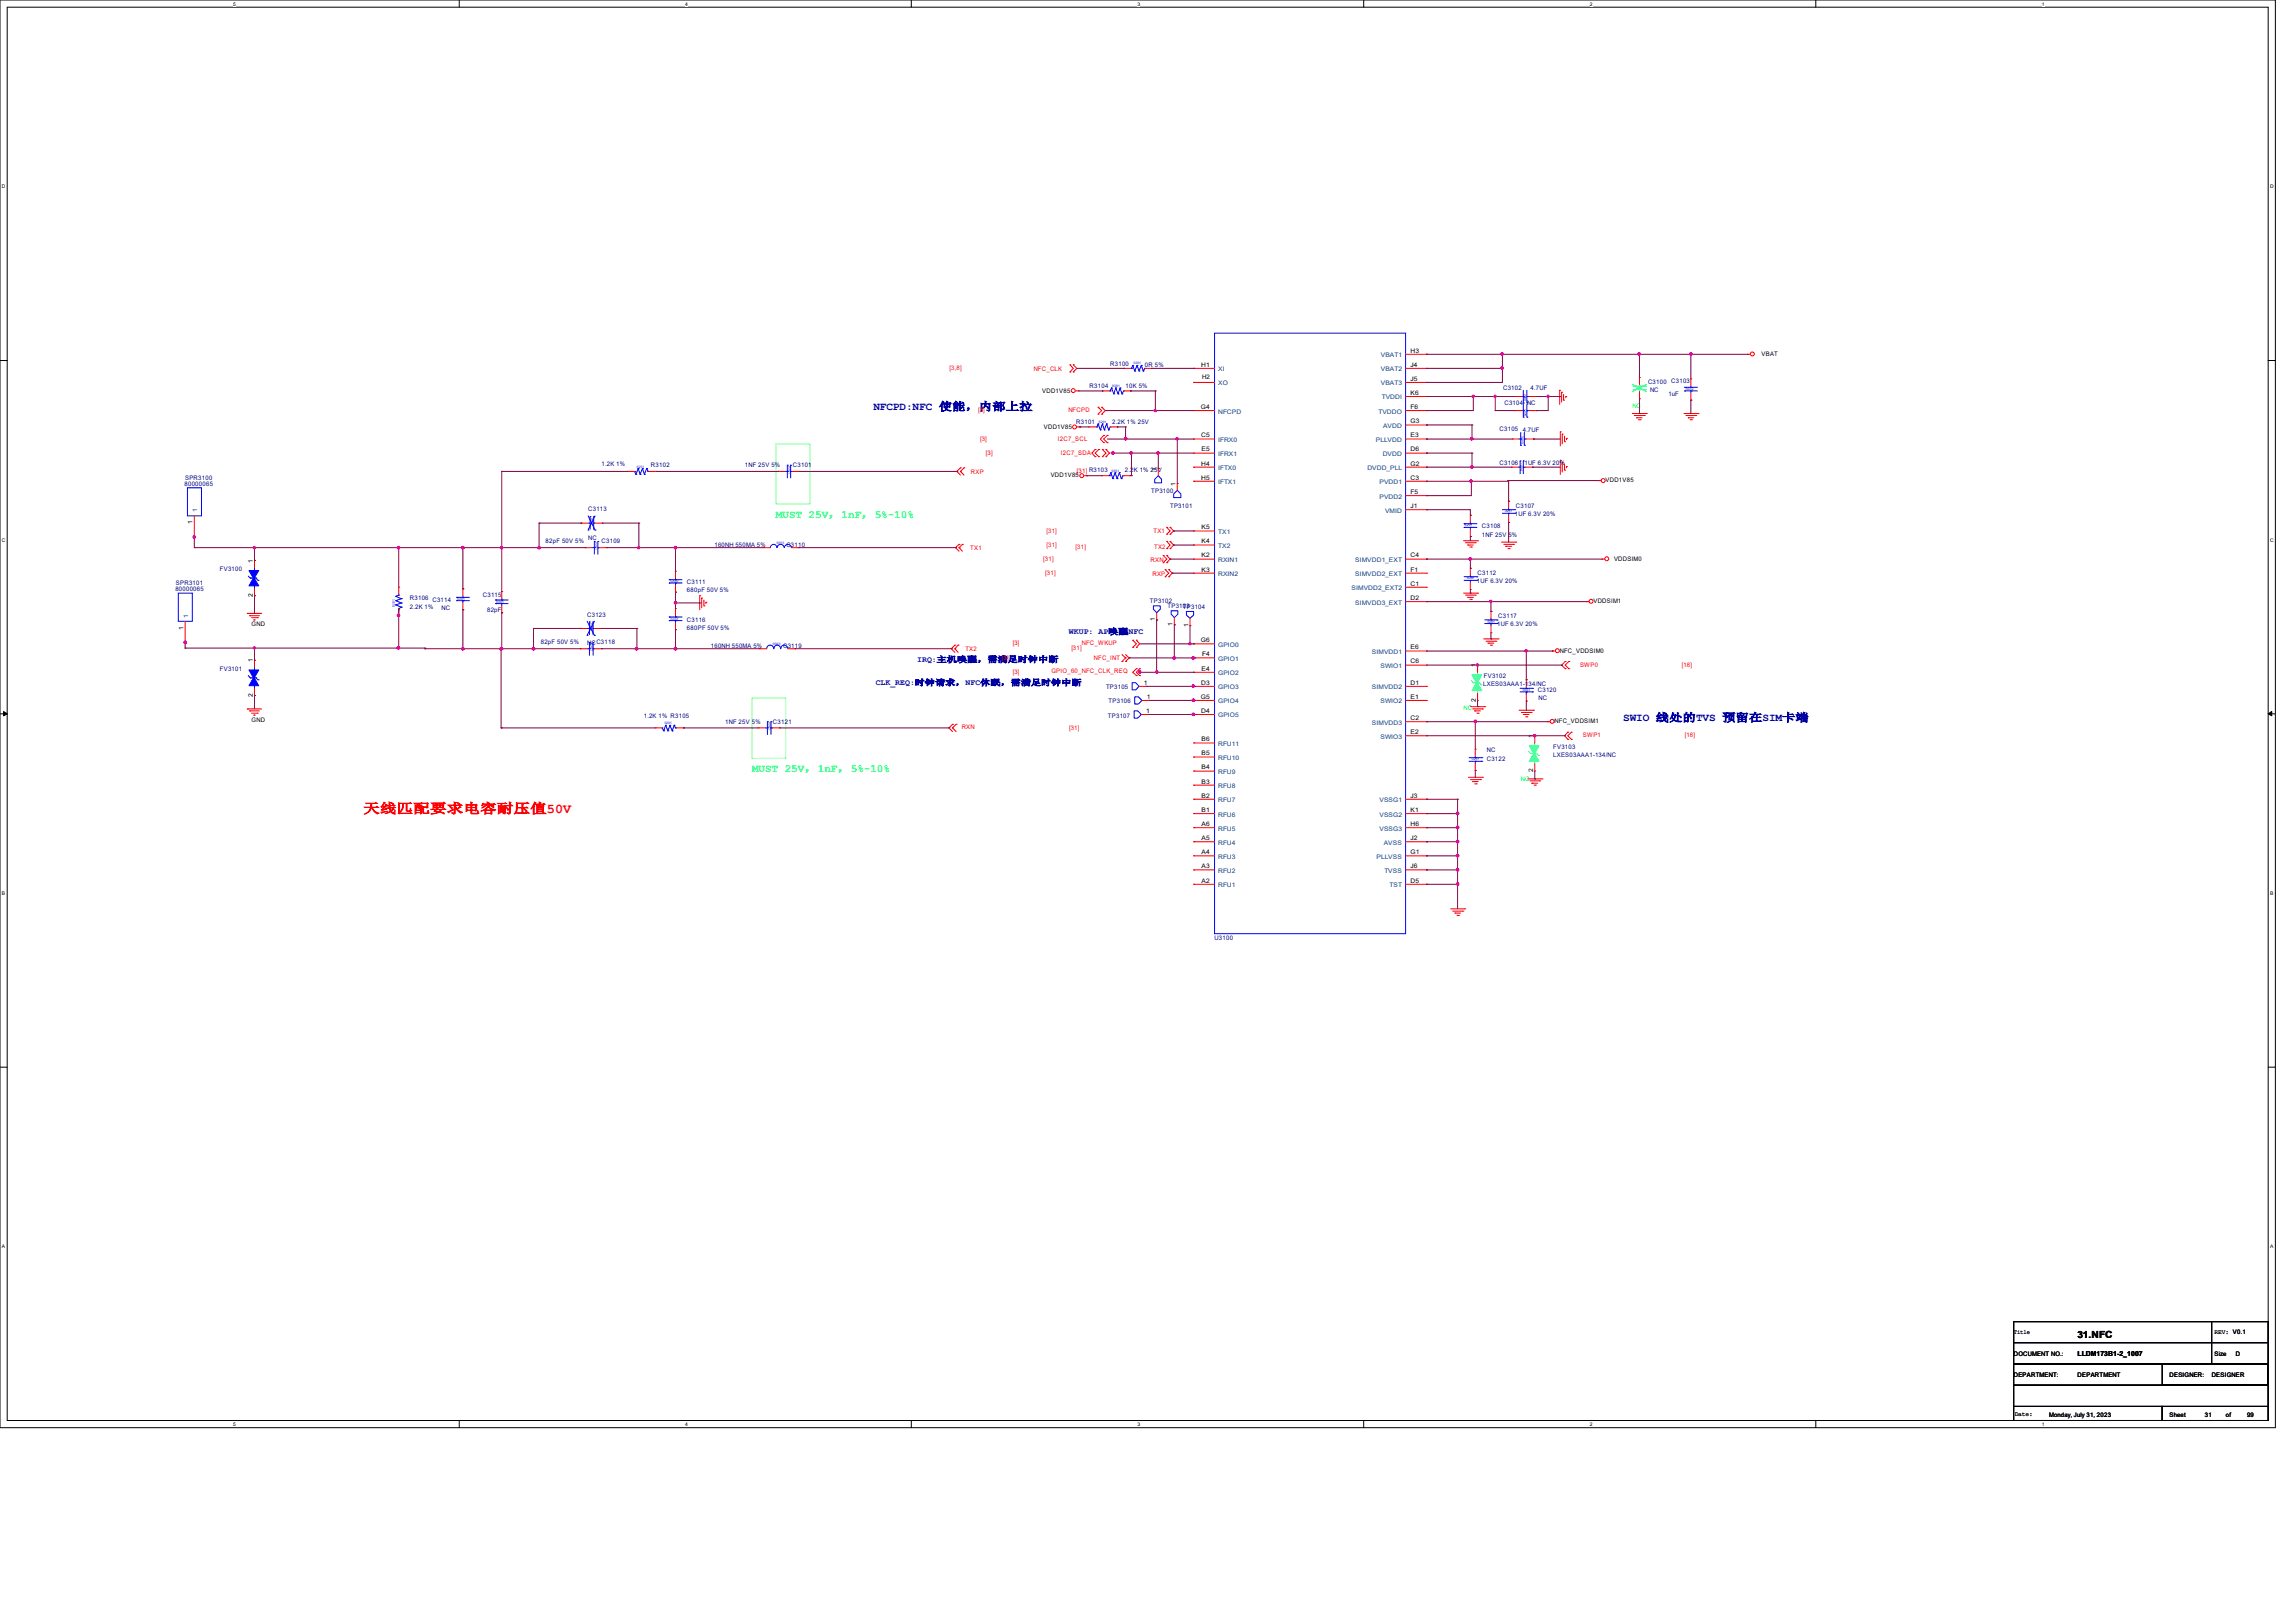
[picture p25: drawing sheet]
<svg xmlns="http://www.w3.org/2000/svg" width="297mm" height="210mm" viewBox="0 0 297 210" stroke-linecap="round" stroke-linejoin="round" font-family="sans-serif">
<defs><g id="words">
<text font-size="1.7" fill="#f00" x="47" y="105.2">天线匹配要求电容耐压值50V</text>
<g font-size="1.4" fill="#0000a0">
<text x="113" y="53.1">NFCPD:NFC 使能，内部上拉</text>
<text x="210.1" y="93.3">SWIO 线处的TVS 预留在SIM卡端</text>
</g>
<g font-size="1.4" fill="#00ff80">
<text x="100.4" y="67">MUST 25V，1nF，5%-10%</text>
<text x="97.3" y="99.9">MUST 25V，1nF，5%-10%</text>
</g>
<text font-size="1.3" x="268.9" y="173.1">31.NFC</text>
<g font-size="1.1" fill="#0000a0">
<text x="138.3" y="82.1">WKUP: AP唤醒NFC</text>
<text x="113.3" y="88.7">CLK_REQ:时钟请求，NFC休眠，需满足时钟中断</text>
<text x="118.7" y="85.7">IRQ:主机唤醒，需满足时钟中断</text>
</g>
<text font-size=".9" x="268.9" y="175.5">LLDM173B1-2_1007</text>
<g font-size=".8" fill="#f00">
<text x="122.9" y="47.9">[3,8]</text>
<text x="133.8" y="48">NFC_CLK</text>
<text x="126.6" y="53.3">[3]</text>
<text x="138.3" y="53.3">NFCPD</text>
<text x="126.8" y="57">[3]</text>
<text x="127.6" y="58.8">[3]</text>
<text x="136.9" y="57">I2C7_SCL</text>
<text x="137.3" y="58.8">I2C7_SDA</text>
<text x="125.7" y="61.4">RXP</text>
<text x="139.4" y="61.2">[31] R3103</text>
<text x="125.6" y="71.2">TX1</text>
<text x="135.4" y="68.9">[31]</text>
<text x="135.4" y="70.7">[31]</text>
<text x="139.2" y="71.1">[31]</text>
<text x="149.3" y="69">TX1</text>
<text x="149.4" y="71">TX2</text>
<text x="135" y="72.6">[31]</text>
<text x="135.3" y="74.4">[31]</text>
<text x="148.9" y="72.7">RXN</text>
<text x="149.1" y="74.6">RXP</text>
<text x="131.1" y="83.5">[3]</text>
<text x="140" y="83.5">NFC_WKUP</text>
<text x="124.9" y="84.2">TX2</text>
<text x="129.7" y="85.3">[3]</text>
<text x="131.1" y="87.2">[3]</text>
<text x="136.1" y="87.1">GPIO_60_NFC_CLK_REQ</text>
<text x="138.6" y="84.2">[31]</text>
<text x="141.6" y="85.3">NFC_INT</text>
<text x="204.5" y="86.3">SWP0</text>
<text x="217.6" y="86.3">[18]</text>
<text x="124.5" y="94.3">RXN</text>
<text x="138.4" y="94.4">[31]</text>
<text x="204.9" y="95.4">SWP1</text>
<text x="218" y="95.4">[18]</text>
</g>
<g font-size=".8" fill="#000080">
<text x="143.7" y="47.3">R3100</text>
<text x="148.2" y="47.5">0R 5%</text>
<text x="141" y="50.2">R3104</text>
<text x="145.7" y="50.2">10K 5%</text>
<text x="194.5" y="50.5">C3102</text>
<text x="194.7" y="52.4">C3104 NC</text>
<text x="198.1" y="50.4">4.7UF</text>
<text x="213.3" y="49.7">C3100</text>
<text x="213.5" y="50.7">NC</text>
<text x="215.9" y="51.2">1uF</text>
<text x="216.3" y="49.6">C3103</text>
<text x="139.3" y="54.8">R3101</text>
<text x="143.9" y="54.8">2.2K 1% 25V</text>
<text x="194.1" y="55.8">C3105</text>
<text x="197.1" y="55.9">4.7UF</text>
<text x="23.9" y="62.9">80000065</text>
<text x="24" y="62.1">SPR3100</text>
<text x="77.9" y="60.3">1.2K 1%</text>
<text x="84.2" y="60.4">R3102</text>
<text x="96.4" y="60.5">1NF 25V 5%</text>
<text x="102.6" y="60.5">C3101</text>
<text x="145.6" y="61.1">2.2K 1% 25V</text>
<text x="149" y="63.8">TP3100</text>
<text x="151.4" y="65.7">TP3101</text>
<text x="194.1" y="60.2">C3106</text>
<text x="196.2" y="65.7">C3107</text>
<text x="197.3" y="60.2">1UF 6.3V 20%</text>
<text x="70.6" y="70.3">82pF 50V 5%</text>
<text x="76.1" y="66.2">C3113</text>
<text x="76.1" y="69.9">NC</text>
<text x="77.9" y="70.3">C3109</text>
<text x="92.5" y="70.8">160NH 550MA 5%</text>
<text x="101.8" y="70.8">C3110</text>
<text x="191.8" y="68.4">C3108</text>
<text x="191.8" y="69.5">1NF 25V 5%</text>
<text x="196.1" y="66.7">1UF 6.3V 20%</text>
<text x="22.7" y="76.5">80000065</text>
<text x="22.8" y="75.6">SPR3101</text>
<text x="28.4" y="73.9">FV3100</text>
<text x="53" y="77.7">R3106 C3114</text>
<text x="62.5" y="77.3">C3115</text>
<text x="88.9" y="75.6">C3111</text>
<text x="88.9" y="76.7">680pF 50V 5%</text>
<text x="191.1" y="75.4">1UF 6.3V 20%</text>
<text x="191.2" y="74.4">C3112</text>
<text x="53" y="78.8">2.2K 1%</text>
<text x="57.2" y="78.9">NC</text>
<text x="63" y="79.2">82pF</text>
<text x="70" y="83.4">82pF 50V 5%</text>
<text x="76" y="79.8">C3123</text>
<text x="76" y="83.5">NCC3118</text>
<text x="88.9" y="80.4">C3116</text>
<text x="88.9" y="81.5">680PF 50V 5%</text>
<text x="92" y="83.9">160NH 550MA 5%</text>
<text x="101.4" y="83.9">C3119</text>
<text x="148.8" y="78.1">TP3102</text>
<text x="151.1" y="78.7">TP3103</text>
<text x="153.1" y="78.8">TP3104</text>
<text x="193.8" y="81">1UF 6.3V 20%</text>
<text x="193.9" y="80">C3117</text>
<text x="28.4" y="86.8">FV3101</text>
<text x="143.1" y="89.2">TP3105</text>
<text x="191.9" y="88.7">LXES03AAA1-134/NC</text>
<text x="192" y="87.8">FV3102</text>
<text x="199" y="89.5">C3120</text>
<text x="83.3" y="93">1.2K 1% R3105</text>
<text x="93.9" y="93.7">1NF 25V 5%</text>
<text x="100" y="93.7">C3121</text>
<text x="143.4" y="92.9">TP3107</text>
<text x="143.5" y="91">TP3106</text>
<text x="199.1" y="90.6">NC</text>
<text x="192.4" y="98.4">C3122</text>
<text x="192.4" y="97.3">NC</text>
<text x="201" y="96.9">FV3103</text>
<text x="201" y="98">LXES03AAA1-134/NC</text>
<text x="157.2" y="121.7">U3100</text>
</g>
<g font-size=".8">
<text x="155.5" y="47.5">H1</text>
<text x="182.5" y="45.6">H3</text>
<text x="182.5" y="47.5">J4</text>
<text x="228" y="46.1">VBAT</text>
<text x="134.9" y="50.8">VDD1V85</text>
<text x="155.4" y="52.9">G4</text>
<text x="155.6" y="49">H2</text>
<text x="182.5" y="49.3">J5</text>
<text x="182.5" y="51.1">K6</text>
<text x="182.5" y="52.9">F6</text>
<text x="135.1" y="55.5">VDD1V85</text>
<text x="155.5" y="56.6">C5</text>
<text x="155.5" y="58.4">E5</text>
<text x="182.5" y="54.8">G3</text>
<text x="182.5" y="56.6">E3</text>
<text x="182.5" y="58.4">D6</text>
<text x="136" y="61.8">VDD1V85</text>
<text x="149.7" y="60.9" transform="rotate(-90 149.7 60.9)">1</text>
<text x="152.1" y="62.8" transform="rotate(-90 152.1 62.8)">1</text>
<text x="155.5" y="60.2">H4</text>
<text x="155.5" y="62.1">H5</text>
<text x="182.5" y="60.2">G2</text>
<text x="182.5" y="62.1">C3</text>
<text x="182.5" y="63.9">F5</text>
<text x="182.5" y="65.7">J1</text>
<text x="207.8" y="62.4">VDD1V85</text>
<text x="24.9" y="67.9" transform="rotate(-90 24.9 67.9)">1</text>
<text x="155.5" y="68.5">K5</text>
<text x="155.5" y="70.3">K4</text>
<text x="32.7" y="77.3" transform="rotate(-90 32.7 77.3)">2</text>
<text x="32.7" y="72.8" transform="rotate(-90 32.7 72.8)">1</text>
<text x="155.5" y="72.1">K2</text>
<text x="155.5" y="74">K3</text>
<text x="182.5" y="72.1">C4</text>
<text x="182.5" y="74">F1</text>
<text x="182.5" y="75.8">C1</text>
<text x="182.5" y="77.6">D2</text>
<text x="208.9" y="72.6">VDDSIM0</text>
<text x="23.7" y="81.5" transform="rotate(-90 23.7 81.5)">1</text>
<text x="32.6" y="81.1">GND</text>
<text x="149.5" y="80.4" transform="rotate(-90 149.5 80.4)">1</text>
<text x="151.8" y="81" transform="rotate(-90 151.8 81)">1</text>
<text x="153.8" y="81.1" transform="rotate(-90 153.8 81.1)">1</text>
<text x="155.4" y="83.1">G6</text>
<text x="206.2" y="78.1">VDDSIM1</text>
<text x="32.7" y="85.7" transform="rotate(-90 32.7 85.7)">1</text>
<text x="148" y="88.6">1</text>
<text x="155.5" y="88.6">D3</text>
<text x="155.5" y="86.8">E4</text>
<text x="155.6" y="84.9">F4</text>
<text x="182.5" y="84">E6</text>
<text x="182.5" y="85.8">C6</text>
<text x="182.5" y="88.6">D1</text>
<text x="191" y="86.4" transform="rotate(-90 191 86.4)">1</text>
<text x="201.9" y="84.5">NFC_VDDSIM0</text>
<text x="32.6" y="93.4">GND</text>
<text x="32.7" y="90.2" transform="rotate(-90 32.7 90.2)">2</text>
<text x="148.3" y="92.2">1</text>
<text x="148.4" y="90.4">1</text>
<text x="155.4" y="90.4">G5</text>
<text x="155.5" y="92.2">D4</text>
<text x="155.5" y="95.9">B6</text>
<text x="182.5" y="90.4">E1</text>
<text x="182.5" y="93.2">C2</text>
<text x="182.5" y="95">E2</text>
<text x="191" y="90.8" transform="rotate(-90 191 90.8)">2</text>
<text x="198.4" y="95.5" transform="rotate(-90 198.4 95.5)">1</text>
<text x="201.2" y="93.6">NFC_VDDSIM1</text>
<text x="155.5" y="101.4">B3</text>
<text x="155.5" y="99.6">B4</text>
<text x="155.5" y="97.7">B5</text>
<text x="198.4" y="100" transform="rotate(-90 198.4 100)">2</text>
<text x="155.5" y="106.9">A6</text>
<text x="155.5" y="105.1">B1</text>
<text x="155.5" y="103.2">B2</text>
<text x="182.5" y="103.2">J3</text>
<text x="182.5" y="105.1">K1</text>
<text x="182.5" y="106.9">H6</text>
<text x="155.5" y="112.3">A3</text>
<text x="155.5" y="110.5">A4</text>
<text x="155.5" y="108.7">A5</text>
<text x="182.5" y="108.7">J2</text>
<text x="182.5" y="110.5">G1</text>
<text x="182.5" y="112.3">J6</text>
<text x="155.5" y="114.2">A2</text>
<text x="182.5" y="114.2">D5</text>
<text x="260.6" y="172.6">Title</text>
<text x="286.6" y="172.6">REV: V0.1</text>
<text x="260.6" y="175.4">DOCUMENT NO.:</text>
<text x="260.6" y="178.2">DEPARTMENT:</text>
<text x="268.9" y="178.2">DEPARTMENT</text>
<text x="280.8" y="178.2">DESIGNER:</text>
<text x="286.2" y="178.2">DESIGNER</text>
<text x="286.6" y="175.4">Size</text>
<text x="289.4" y="175.4">D</text>
<text x="260.7" y="183.2">Date:</text>
<text x="265.2" y="183.3">Monday, July 31, 2023</text>
<text x="280.8" y="183.3">Sheet</text>
<text x="285.3" y="183.3">31</text>
<text x="288" y="183.3">of</text>
<text x="290.8" y="183.3">99</text>
</g>
<g font-size=".8" fill="#004080">
<text x="178.7" y="46.2">VBAT1</text>
<text x="157.7" y="48">XI</text>
<text x="157.7" y="49.9">XO</text>
<text x="157.7" y="53.5">NFCPD</text>
<text x="178.4" y="53.5">TVDDO</text>
<text x="178.7" y="48">VBAT2</text>
<text x="178.7" y="49.9">VBAT3</text>
<text x="178.8" y="51.7">TVDDI</text>
<text x="157.7" y="57.2">IFRX0</text>
<text x="157.7" y="59">IFRX1</text>
<text x="178.1" y="57.2">PLLVDD</text>
<text x="178.9" y="59">DVDD</text>
<text x="179" y="55.4">AVDD</text>
<text x="157.7" y="60.8">IFTX0</text>
<text x="157.7" y="62.7">IFTX1</text>
<text x="177" y="60.8">DVDD_PLL</text>
<text x="178.5" y="62.7">PVDD1</text>
<text x="178.5" y="64.5">PVDD2</text>
<text x="25.5" y="66.3" transform="rotate(-90 25.5 66.3)">1</text>
<text x="157.7" y="69.1">TX1</text>
<text x="157.7" y="70.9">TX2</text>
<text x="179.2" y="66.3">VMID</text>
<text x="157.7" y="72.7">RXIN1</text>
<text x="157.7" y="74.5">RXIN2</text>
<text x="174.9" y="76.4">SIMVDD2_EXT2</text>
<text x="175.4" y="72.7">SIMVDD1_EXT</text>
<text x="175.4" y="74.5">SIMVDD2_EXT</text>
<text x="24.3" y="79.9" transform="rotate(-90 24.3 79.9)">1</text>
<text x="157.7" y="83.7">GPIO0</text>
<text x="175.4" y="78.2">SIMVDD3_EXT</text>
<text x="157.7" y="85.5">GPIO1</text>
<text x="157.7" y="87.4">GPIO2</text>
<text x="157.7" y="89.2">GPIO3</text>
<text x="177.6" y="84.6">SIMVDD1</text>
<text x="177.6" y="89.2">SIMVDD2</text>
<text x="178.7" y="86.4">SWIO1</text>
<text x="157.7" y="91">GPIO4</text>
<text x="157.7" y="92.8">GPIO5</text>
<text x="177.6" y="93.8">SIMVDD3</text>
<text x="178.7" y="91">SWIO2</text>
<text x="178.7" y="95.6">SWIO3</text>
<text x="157.7" y="102">RFU8</text>
<text x="157.7" y="100.2">RFU9</text>
<text x="157.7" y="98.3">RFU10</text>
<text x="157.7" y="96.5">RFU11</text>
<text x="157.7" y="107.5">RFU5</text>
<text x="157.7" y="105.7">RFU6</text>
<text x="157.7" y="103.8">RFU7</text>
<text x="178.5" y="103.8">VSSG1</text>
<text x="178.5" y="105.7">VSSG2</text>
<text x="178.5" y="107.5">VSSG3</text>
<text x="157.7" y="112.9">RFU2</text>
<text x="157.7" y="111.1">RFU3</text>
<text x="157.7" y="109.3">RFU4</text>
<text x="178.1" y="111.1">PLLVSS</text>
<text x="179.1" y="109.3">AVSS</text>
<text x="179.2" y="112.9">TVSS</text>
<text x="157.7" y="114.8">RFU1</text>
<text x="179.8" y="114.8">TST</text>
</g>
<g font-size=".8" fill="#0f0">
<text x="211.3" y="52.8">NC</text>
<text x="189.4" y="91.9">NC</text>
<text x="196.8" y="101">NC</text>
</g>
<g font-size=".6">
<text x="30.2" y=".7">5</text>
<text x="88.7" y=".7">4</text>
<text x="147.2" y=".7">3</text>
<text x="205.7" y=".7">2</text>
<text x="264.2" y=".7">1</text>
<text x=".3" y="24.4">D</text>
<text x="293.8" y="24.4">D</text>
<text x=".3" y="70.1">C</text>
<text x="293.8" y="70.1">C</text>
<text x=".3" y="115.8">B</text>
<text x="293.8" y="115.8">B</text>
<text x=".3" y="161.5">A</text>
<text x="293.8" y="161.5">A</text>
<text x="30.2" y="184.5">5</text>
<text x="88.7" y="184.5">4</text>
<text x="147.2" y="184.5">3</text>
<text x="205.7" y="184.5">2</text>
<text x="264.2" y="184.5">1</text>
</g>
<g font-size=".4" fill="#00f">
<text x="146.7" y="47.2">0201</text>
<text x="143.9" y="50.1">0201</text>
<text x="197.5" y="53.9" transform="rotate(-90 197.5 53.9)">0201</text>
<text x="197.5" y="51.9" transform="rotate(-90 197.5 51.9)">0402</text>
<text x="218.2" y="50.5">0402</text>
<text x="142.2" y="54.7">0201</text>
<text x="197.2" y="57.5" transform="rotate(-90 197.2 57.5)">0402</text>
<text x="82.4" y="60.5">0201</text>
<text x="102" y="60.3" transform="rotate(90 102 60.3)">0201</text>
<text x="143.8" y="61">0201</text>
<text x="197" y="60.9" transform="rotate(-90 197 60.9)">0201</text>
<text x="76.5" y="67" transform="rotate(90 76.5 67)">0201</text>
<text x="77" y="70.2" transform="rotate(90 77 70.2)">0201</text>
<text x="100.5" y="70.4">0603</text>
<text x="189.6" y="68.1">0201</text>
<text x="194.8" y="66.3">0201</text>
<text x="59.2" y="77.6">0201</text>
<text x="64.2" y="78">0201</text>
<text x="86.8" y="75.3">0402</text>
<text x="189.9" y="75">0201</text>
<text x="51.1" y="78.5" transform="rotate(-90 51.1 78.5)">0201</text>
<text x="76.4" y="80.6" transform="rotate(90 76.4 80.6)">0201</text>
<text x="76.4" y="83.2" transform="rotate(90 76.4 83.2)">0201</text>
<text x="86.8" y="80.2">0402</text>
<text x="100" y="83.5">0603</text>
<text x="192.5" y="80.6">0201</text>
<text x="197.1" y="89.4">0201</text>
<text x="86" y="93.7">0201</text>
<text x="99.4" y="93.5" transform="rotate(90 99.4 93.5)">0201</text>
<text x="190.5" y="98.4">0201</text>
</g>
<text font-size=".4" fill="#00ff80" x="211.7" y="50.3">0201</text>
</g></defs>
<path d="M0 0h294.5v184.7h-294.5zM.9 .9h292.6v182.9h-292.6z" fill="none" stroke="#000" stroke-width=".13"/>
<g fill="#fff">
<path d="M30.2 .1h.3v.7h-.3z"/>
<path d="M30.2 183.9h.3v.8h-.3z"/>
</g>
<path d="M59.4 0v.9M59.4 183.8v.9" fill="none" stroke="#000" stroke-width=".13"/>
<g fill="#fff">
<path d="M88.7 .1h.3v.7h-.3z"/>
<path d="M88.7 183.9h.3v.8h-.3z"/>
</g>
<path d="M117.9 0v.9M117.9 183.8v.9" fill="none" stroke="#000" stroke-width=".13"/>
<g fill="#fff">
<path d="M147.2 .1h.3v.7h-.3z"/>
<path d="M147.2 183.9h.3v.8h-.3z"/>
</g>
<path d="M176.5 0v.9M176.5 183.8v.9" fill="none" stroke="#000" stroke-width=".13"/>
<g fill="#fff">
<path d="M205.7 .1h.4v.7h-.4z"/>
<path d="M205.7 183.9h.4v.8h-.4z"/>
</g>
<path d="M235 0v.9M235 183.8v.9" fill="none" stroke="#000" stroke-width=".13"/>
<g fill="#fff">
<path d="M264.2 .1h.4v.7h-.4z"/>
<path d="M264.2 183.9h.4v.8h-.4z"/>
<path d="M.3 23.8h.4v.7h-.4z"/>
<path d="M293.8 23.8h.5v.7h-.5z"/>
<path d="M.3 69.5h.4v.7h-.4z"/>
<path d="M293.8 69.5h.5v.7h-.5z"/>
</g>
<path d="M0 46.7h.9M293.5 46.7h1" fill="none" stroke="#000" stroke-width=".13"/>
<g fill="#fff">
<path d="M.3 115.2h.4v.8h-.4z"/>
<path d="M293.8 115.2h.4v.8h-.4z"/>
</g>
<path d="M0 92.4h.9M293.5 92.4h1" fill="none" stroke="#000" stroke-width=".13"/>
<path d="M.5 92.1l.4 .3-.4 .2zM293.5 92.4l.5-.3v.5z" fill="#000" stroke="#000" stroke-width=".13"/>
<g fill="#fff">
<path d="M.3 161h.3v.7h-.3z"/>
<path d="M293.8 161h.4v.7h-.4z"/>
</g>
<path d="M0 138.1h.9M293.5 138.1h1M260.6 171h25.6v2.7h-25.6zM260.6 173.7h25.6v2.8h-25.6zM260.6 179.2h32.9v2.8h-32.9zM260.6 176.5h32.9v2.7h-32.9zM279.8 176.5h13.7v2.7h-13.7zM286.2 171h7.3v2.7h-7.3zM286.2 173.7h7.3v2.8h-7.3zM260.6 182h19.2v1.8h-19.2zM279.8 182h13.7v1.8h-13.7z" fill="none" stroke="#000" stroke-width=".13"/>
<path d="M100.4 57.4h4.4v7.8h-4.4zM97.3 90.3h4.4v7.8h-4.4z" fill="none" stroke="#80ff80" stroke-width=".13"/>
<g fill="none" stroke="#f00" stroke-width=".13">
<path d="M138.5 47.2h.1M138.5 48.1h.1M138.5 47.2l.4 .5-.4 .4M138.9 48.1h.1M138.9 47.2h.1M138.9 47.2l.5 .5-.5 .4M139.2 50.6h.4M139.4 55.2h.3M139.6 50.6h.1M139.7 55.2h.1M140.9 55.2h.1M140.9 55.2h1"/>
<path d="M141.7 59.1h.1M141.7 58.2h.1M141.7 58.2l-.4 .4 .4 .5M142.1 52.7h.1M142.1 53.6h.1M142.1 52.7l.5 .4-.5 .5M142.2 58.2h.1M142.2 59.1h.1M142.2 58.2l-.5 .4 .5 .5M142.6 53.6h.1M142.6 52.7h.1M142.6 52.7l.4 .4-.4 .5"/>
<path d="M142.7 58.2h.1M142.7 59.1h.1M142.7 50.6h.1M142.7 50.6h.9M142.7 58.2l.4 .4-.4 .5M142.8 56.3h.1M142.8 57.3h.1M142.8 56.3l-.4 .5 .4 .5M143.1 58.2h.1M143.1 59.1h.1M143.1 58.2l.5 .4-.5 .5M143.3 56.3h.1"/>
<path d="M143.3 57.3h.1M143.3 56.3l-.5 .5 .5 .5M143.7 55.2h.9M144.6 55.2h.1M145.4 47.7h.1M145.4 50.6h.9M145.4 47.7h.9M146.3 50.6h.1M148.2 47.7h.9M149.1 47.7h.1M154.5 47.7h.1M154.5 49.5h.1"/>
<path d="M154.5 53.1h.1M154.5 56.8h.1M154.5 58.6h.1M154.5 47.7h2.7M154.5 56.8h2.7M154.5 49.5h2.7M154.5 53.1h2.7M154.5 58.6h2.7M181.9 45.8h2.7M181.9 47.7h2.7M181.9 51.3h2.7M181.9 56.8h2.7"/>
<path d="M181.9 49.5h2.7M181.9 53.1h2.7M181.9 55h2.7M181.9 58.6h2.7M184.6 45.8h.1M184.6 47.7h.1M184.6 49.5h.1M184.6 51.3h.1M184.6 53.1h.1M184.6 55h.1M184.6 56.8h.1M184.6 58.6h.1"/>
<path d="M195.7 56.8h.1M195.7 56.8h.9M196 51.3h.1M196 53.1h.1M196 51.3h1M196 53.1h1M197.5 56.8h1M197.9 51.3h.9M197.9 53.1h.9M198.5 56.8h.1M198.8 51.3h.1M198.8 53.1h.1"/>
<path d="M201.8 50.5h.1M201.8 50.5v1.8M201.9 55.9h.1M201.9 59.6h.1M201.9 55.9v1.8M201.9 59.6v1.8M202.1 50.8h.1M202.1 50.8v1.2M202.2 56.2h.1M202.2 59.8h.1M202.2 56.2v1.2M202.2 59.8v1.3"/>
<path d="M202.4 51.8h.1M202.4 51.1v.7M202.5 57.1h.1M202.5 56.4v.7M202.6 51.3h.1M202.6 51.3v.2M202.7 56.7h.1M202.7 56.7v.2M211.2 53.5h1.9M211.5 53.8h1.3M211.8 54.1h.1M211.8 54.1h.7"/>
<path d="M212 54.3h.3M212.2 48.9h.1M212.2 51.6h.1M212.2 48.9v.8M212.2 50.7v.9M212.3 54.3h.1M212.8 53.8h.1M213.1 53.5h.1M217.9 53.5h1.9M218.2 53.8h1.3M218.5 54.1h.1M218.5 54.1h.7"/>
<path d="M218.7 54.3h.2M218.8 49h.1M218.8 51.8h.1M218.8 49v1M218.8 50.8v1M218.9 54.3h.1M219.5 53.8h.1M219.8 53.5h.1M226.1 45.8h.1M226.1 45.8h.4M25.1 69.5h.1M25.1 66.8v2.7"/>
<path d="M32 79.4h.1M32 79.4h1.9M32.3 79.7h.1M32.3 79.7h1.3M32.6 79.9h.7M32.9 72.5h.1M32.9 77.1h.1M32.9 72.5v.9M32.9 76.2v.9M33.3 79.9h.1M51.6 79.7h.1M51.6 76h.1"/>
<path d="M51.6 76v.9M51.6 78.7v1M59.9 76.2h.1M59.9 78.9h.1M59.9 76.2v.9M59.9 78v.9M64.9 76.5h.1M64.9 79.3h.1M64.9 76.5v1M64.9 78.4v.9M75.2 67.7h.1M75.2 67.7h.9"/>
<path d="M75.7 70.9h.1M75.7 70.9h.9M77 67.7h.9M77.6 70.9h.9M77.9 67.7h.1M78.5 70.9h.1M81.2 61h.1M81.2 61h.9M83.9 61h1M84.9 61h.1M87.4 73.9h.1M87.4 76.6h.1"/>
<path d="M87.4 78.7h.1M87.4 73.9v.9M87.4 75.7v.9M87.4 78.7v1M90.6 77.1h.1M90.6 77.1v1.8M90.8 77.4h.1M90.8 77.4v1.3M91.1 78.4h.1M91.1 77.6v.8M91.4 77.9h.1M91.4 77.9v.2"/>
<path d="M98.8 70.9h.1M98.8 70.9h.9M100.7 61h.1M100.7 61h.9M102.4 70.9h.9M102.5 61h.9M103.3 70.9h.1M103.4 61h.1M123.7 70.9h.1M123.7 70.9l.4 .4M123.8 61h.1M123.8 61l.5 .5"/>
<path d="M124.1 70.9h.1M124.1 70.4h.1M124.1 70.9l.4 .4M124.1 70.4l-.4 .5M124.3 61h.1M124.3 60.5h.1M124.3 61l.5 .5M124.3 60.5l-.5 .5M124.5 70.4h.1M124.5 70.4l-.4 .5M124.8 60.5h.1M124.8 60.5l-.5 .5"/>
<path d="M140.3 61.6h.3M140.6 61.6h.1M142.6 61.6h.1M142.6 61.6h.9M145.3 61.6h.9M146.2 61.6h.1M149.7 79.3v.9M149.9 60.6h.1M149.9 60.6v1M150.5 71.9h.1M150.5 72.8h.1M150.5 71.9l.5 .4-.5 .5"/>
<path d="M150.8 73.7h.1M150.8 74.6h.1M150.8 73.7l.5 .5-.5 .4M151 68.2h.1M151 69.1h.1M151 70.1h.1M151 71h.1M151 72.8h.1M151 71.9h.1M151 68.2l.4 .5-.4 .4M151 70.1l.4 .4-.4 .5M151 71.9l.4 .4-.4 .5"/>
<path d="M151.3 74.6h.1M151.3 73.7h.1M151.3 73.7l.4 .5-.4 .4M151.4 69.1h.1M151.4 68.2h.1M151.4 71h.1M151.4 70.1h.1M151.4 68.2l.5 .5-.5 .4M151.4 70.1l.5 .4-.5 .5M152 79.9v1M152.4 62.6h.1M152.4 62.6v.9"/>
<path d="M154.5 60.5h.1M154.5 62.3h.1M154.5 68.7h.1M154.5 70.5h.1M154.5 72.3h.1M154.5 74.2h.1M154.5 70.5h2.7M154.5 72.3h2.7M154.5 60.5h2.7M154.5 62.3h2.7M154.5 74.2h2.7M154.5 68.7h2.7"/>
<path d="M181.9 72.3h2.7M181.9 77.9h2.7M181.9 60.5h2.7M181.9 62.3h2.7M181.9 64.1h2.7M181.9 66h2.7M181.9 74.2h2.7M181.9 76h2.7M184.6 60.5h.1M184.6 62.3h.1M184.6 64.1h.1M184.6 66h.1"/>
<path d="M184.6 72.3h.1M184.6 74.2h.1M184.6 76h.1M184.6 77.9h.1M189.4 70h1.8M189.4 76.8h1.8M189.7 70.2h1.2M189.7 77h1.2M189.9 70.5h.1M189.9 77.3h.1M189.9 70.5h.8M189.9 77.3h.8"/>
<path d="M190.2 70.8h.2M190.2 77.6h.2M190.3 66.7h.1M190.3 69.4h.1M190.3 73.5h.1M190.3 76.3h.1M190.3 66.7v.9M190.3 68.5v.9M190.3 73.5v1M190.3 75.4v.9M190.4 70.8h.1M190.4 77.6h.1"/>
<path d="M190.9 70.2h.1M190.9 77h.1M191.2 70h.1M191.2 76.8h.1M193 79.1h.1M193 79.1v.9M194.3 70.1h1.9M194.6 70.4h1.3M194.9 70.7h.1M194.9 70.7h.7M195.2 71h.1M195.2 64.9h.1"/>
<path d="M195.2 67.6h.1M195.2 64.9v.8M195.2 66.7v.9M195.3 71h.1M195.6 60.5h.1M195.6 60.5h.9M195.9 70.4h.1M196.2 70.1h.1M197.4 60.5h.9M198.3 60.5h.1M202.5 60.8h.1M202.5 60.1v.7"/>
<path d="M202.7 60.4h.1M202.7 60.4v.1M205.3 77.9h.1M205.3 77.9h.4M206.8 62.2h.1M206.8 62.2h.4M207.3 72.3h.1M207.3 72.3h.4M24 83.1h.1M24 80.4v2.7M32 91.7h.1M32 91.7h1.9"/>
<path d="M32.3 92h.1M32.3 92h1.3M32.6 92.3h.7M32.9 80.2h.1M32.9 92.5h.1M32.9 85.4h.1M32.9 90h.1M32.9 85.4v.9M32.9 89.1v.9M33.3 92.3h.1M75.1 81.3h.1M75.1 83.9h.1"/>
<path d="M75.1 81.3h.9M75.1 83.9h.9M76.9 81.3h1M76.9 83.9h1M77.9 81.3h.1M77.9 83.9h.1M84.8 94.2h.1M84.8 94.2h.9M87.4 81.5h.1M87.4 80.6v.9M87.5 94.2h.9M88.4 94.2h.1"/>
<path d="M98.1 94.2h.1M98.1 94.2h1M98.3 83.9h.1M98.3 83.9h.9M99.9 94.2h1M100.9 94.2h.1M102 83.9h.9M102.9 83.9h.1M122.8 94.2h.1M122.8 94.2l.5 .5M123.1 83.9h.1M123.1 83.9l.5 .5"/>
<path d="M123.3 94.2h.1M123.3 93.7h.1M123.3 94.2l.4 .5M123.3 93.7l-.5 .5M123.6 83.9h.1M123.6 83.5h.1M123.6 83.9l.4 .5M123.6 83.5l-.5 .4M123.7 93.7h.1M123.7 93.7l-.4 .5M124 83.5h.1M124 83.5l-.4 .4"/>
<path d="M145.2 85.6h.1M145.2 84.7l.5 .4M145.7 85.1h.1M145.7 85.6h.1M145.7 85.1l-.5 .5M145.7 84.7l.4 .4M146.1 85.1h.1M146.1 85.1l-.4 .5M146.6 82.8h.1M146.6 83.8h.1M146.6 82.8l.5 .5-.5 .5M147.1 83.8h.1"/>
<path d="M147.1 82.8h.1M147.1 87.4h.1M147.1 86.5h.1M147.1 82.8l.4 .5-.4 .5M147.1 86.5l-.5 .5 .5 .4M147.4 88.8h.9M147.5 87.4h.1M147.5 86.5h.1M147.5 86.5l-.4 .5 .4 .4M147.7 92.5h.9M147.8 90.6h.9M148.3 88.8h.1"/>
<path d="M148.6 92.5h.1M148.7 90.6h.1M149.7 80.2h.1M152 80.9h.1M154 80.9h.1M154 80v.9M154.5 83.3h.1M154.5 85.1h.1M154.5 87h.1M154.5 88.8h.1M154.5 90.6h.1M154.5 92.5h.1"/>
<path d="M154.5 99.8h.1M154.5 98h.1M154.5 96.1h.1M154.5 92.5h2.7M154.5 88.8h2.7M154.5 90.6h2.7M154.5 83.3h2.7M154.5 85.1h2.7M154.5 87h2.7M154.5 99.8h2.7M154.5 98h2.7M154.5 96.1h2.7"/>
<path d="M181.9 84.2h2.7M181.9 93.4h2.7M181.9 88.8h2.7M181.9 86.1h2.7M181.9 90.6h2.7M181.9 95.2h2.7M184.6 84.2h.1M184.6 86.1h.1M184.6 88.8h.1M184.6 90.6h.1M184.6 93.4h.1M184.6 95.2h.1"/>
<path d="M190.3 91.4h1.9M190.6 91.7h1.3M190.8 92h.1M190.8 92h.8M190.9 96.9h.1M190.9 99.7h.1M190.9 96.9v1M190.9 98.8v.9M191.1 92.3h.2M191.2 86.1h.1M191.2 90.6h.1M191.2 86.1v.9"/>
<path d="M191.2 89.7v.9M191.3 92.3h.1M191.9 91.7h.1M192 82.7h1.9M192.2 91.4h.1M192.3 83h1.3M192.6 83.2h.1M192.6 83.2h.7M192.9 83.5h.1M193 81.9h.1M193 80.9v1M193 83.5h.1"/>
<path d="M193.6 83h.1M193.9 82.7h.1M196.6 91.9h1.9M196.9 92.2h1.3M197.1 92.5h.1M197.1 92.5h.8M197.4 92.8h.2M197.5 88h.1M197.5 90.7h.1M197.5 88v.9M197.5 89.8v.9M197.6 92.8h.1"/>
<path d="M198.2 92.2h.1M198.5 91.9h.1M198.6 95.2h.1M198.6 99.8h.1M198.6 95.2v.9M198.6 98.8v1M200.3 93.4h.1M200.3 93.4h.3M200.9 84.2h.1M200.9 84.2h.4M202.6 86.5h.1M202.6 85.6h.1"/>
<path d="M202.6 85.6l-.5 .5 .5 .4M202.9 95.7h.1M202.9 94.7h.1M202.9 94.7l-.4 .5 .4 .5M203 85.6h.1M203 86.5h.1M203 85.6l-.4 .5 .4 .4M203.4 94.7h.1M203.4 95.7h.1M203.4 94.7l-.5 .5 .5 .5M154.5 114.4h.1M154.5 112.6h.1"/>
<path d="M154.5 110.7h.1M154.5 108.9h.1M154.5 107.1h.1M154.5 105.3h.1M154.5 103.4h.1M154.5 101.6h.1M154.5 101.6h2.7M154.5 103.4h2.7M154.5 105.3h2.7M154.5 107.1h2.7M154.5 108.9h2.7M154.5 110.7h2.7"/>
<path d="M154.5 112.6h2.7M154.5 114.4h2.7M181.9 103.4h2.7M181.9 105.3h2.7M181.9 107.1h2.7M181.9 108.9h2.7M181.9 110.7h2.7M181.9 112.6h2.7M181.9 114.4h2.7M184.6 103.4h.1M184.6 105.3h.1M184.6 107.1h.1"/>
<path d="M184.6 108.9h.1M184.6 110.7h.1M184.6 112.6h.1M184.6 114.4h.1M187.7 117.6h1.9M188 117.9h1.3M188.3 118.2h.1M188.3 118.2h.7M188.6 118.4h.2M188.8 118.4h.1M189.3 117.9h.1M189.6 117.6h.1"/>
<path d="M190 100.6h1.9M190.3 100.9h1.3M190.6 101.1h.1M190.6 101.1h.7M190.8 101.4h.3M191.1 101.4h.1M191.6 100.9h.1M191.9 100.6h.1M197.7 100.8h1.9M198 101h1.3M198.2 101.3h.1M198.2 101.3h.8"/>
<path d="M198.5 101.6h.2M198.7 101.6h.1M199.3 101h.1M199.6 100.8h.1"/>
<circle cx="138.9" cy="50.5" r=".25"/>
<circle cx="139.1" cy="55.2" r=".25"/>
<circle cx="226.8" cy="45.8" r=".25"/>
<circle cx="140" cy="61.6" r=".25"/>
<circle cx="205.9" cy="77.8" r=".25"/>
<circle cx="207.5" cy="62.2" r=".25"/>
<circle cx="207.9" cy="72.3" r=".25"/>
<circle cx="200.9" cy="93.3" r=".25"/>
<circle cx="201.5" cy="84.2" r=".25"/>
</g>
<g fill="none" stroke="#00ff80" stroke-width=".13">
<path d="M211.2 49.7h.1M211.2 50.7h.1M211.2 49.7l1.9 1M211.3 50.4h1.7M211.3 50h1.7M212.2 50h.1M212.2 50.4h.1M212.2 49.7v.3M212.2 50.4v.3M213 50.4h.1M213 50h.1M213.1 49.7l-1.9 1"/>
<path d="M190.4 88.1l.3 .2M190.7 88.3h.1M190.7 88.3h.7M191.2 87.9h.1M191.2 88.8h.1M191.2 87v.9M191.2 88.8v.9M191.4 88.3h.1M191.4 88.3l.3 .3M191.7 88.6h.1M197.8 97.2l.3 .3M198.1 97.5h.1"/>
<path d="M198.1 97.5h.7M198.6 97h.1M198.6 98h.1M198.6 96.1v.9M198.6 98v.8M198.8 97.5h.1M198.8 97.5l.3 .2M199.1 97.7h.1"/>
</g>
<g fill="none" stroke="#00f" stroke-width=".13">
<path d="M141.9 55.2h.1M142.1 54.9h.1M142.1 54.9l-.2 .3M142.1 54.9l.3 .7M142.4 55.6h.1M142.7 54.9h.1M142.7 54.9l-.3 .7M142.7 54.9l.2 .7M142.9 55.6h.1M143.2 54.9h.1M143.2 54.9l-.3 .7M143.2 54.9l.3 .7"/>
<path d="M143.5 55.6h.1M143.6 50.6h.1M143.7 55.2h.1M143.7 50.6h.1M143.7 55.2l-.2 .4M143.8 50.2h.1M143.8 50.2l-.1 .4M143.8 50.2l.3 .8M144.1 51h.1M144.4 50.2h.1M144.4 50.2l-.3 .8M144.4 50.2l.3 .8"/>
<path d="M144.7 51h.1M144.9 50.2h.1M144.9 50.2l-.2 .8M144.9 50.2l.3 .8M145.2 51h.1M145.4 50.6h.1M145.4 50.6l-.2 .4M146.3 47.7h.1M146.4 47.7h.1M146.6 47.3h.1M146.6 47.3l-.2 .4M146.6 47.3l.3 .7"/>
<path d="M146.9 48h.1M147.2 47.3h.1M147.2 47.3l-.3 .7M147.2 47.3l.2 .7M147.4 48h.1M147.7 47.3h.1M147.7 47.3l-.3 .7M147.7 47.3l.3 .7M148 48h.1M148.2 47.7h.1M148.2 47.7l-.2 .3M157.2 43.1h24.7v77.7h-24.7z"/>
<path d="M196.6 56.8h.2M196.7 59.6h.1M196.7 59.6v1.7M196.8 56.8h.1M196.8 57.6h.1M196.8 56v1.6M197 51.3h.1M197 53.1h.1M197.1 59.6h.1M197.1 51.3h.1M197.1 52.2h.1M197.1 53.1h.1"/>
<path d="M197.1 54h.1M197.1 50.5v1.7M197.1 52.3v1.7M197.1 59.6v1.7M197.3 57.6h.1M197.3 56.8h.1M197.3 56.8h.2M197.3 56v1.6M197.6 52.2h.1M197.6 51.3h.1M197.6 54h.1M197.6 53.1h.1"/>
<path d="M197.6 51.3h.3M197.6 50.5v1.7M197.6 52.3v1.7M197.6 53.1h.3M218 50.6h.1M218 50.1h.1M218 50.6h1.7M218 50.1h1.7M218.8 50.1h.1M218.8 50.6h.1M218.8 50v.1M218.8 50.6v.2"/>
<path d="M23.1 76.8h1.8v3.6h-1.8zM24.3 63.1h1.8v3.7h-1.8zM32.1 74.5l.3 .3M32.4 74.8h.1M32.4 74.8h.7M32.9 74.3h.1M32.9 75.3h.1M32.9 73.4v.9M32.9 75.3v.9M33.1 74.8h.1M33.1 74.8l.3 .3M33.4 75.1h.1"/>
<path d="M51.2 77.2h.1M51.2 77.7h.1M51.2 78.3h.1M51.2 77.2l.7 .3M51.2 77.7l.7 .3M51.2 78.3l.7 .3M51.6 78.7h.1M51.6 77h.1M51.6 77l-.4 .2M51.6 76.9v.1M51.9 77.5h.1M51.9 78h.1"/>
<path d="M51.9 78.6h.1M51.9 77.5l-.7 .2M51.9 78l-.7 .3M51.9 78.6l-.3 .1M59.1 77.7h.1M59.1 77.3h.1M59.1 77.7h1.6M59.1 77.3h1.6M59.9 77.3h.1M59.9 77.7h.1M59.9 77.1v.2M59.9 77.7v.3"/>
<path d="M64.1 78.1h.1M64.1 77.6h.1M64.1 78.1h1.6M64.1 77.6h1.6M64.9 77.6h.1M64.9 78.1h.1M64.9 77.5v.1M64.9 78.1v.3M76.1 68.6h.1M76.1 67.7h.3M76.1 66.8l.9 1.8M76.4 66.8h.1"/>
<path d="M76.4 67.7h.1M76.4 66.8v1.7M76.6 70.9h.3M76.8 67.7h.1M76.8 66.8h.1M76.8 67.7h.2M76.8 66.8v1.7M76.9 70.1h.1M76.9 70.9h.1M76.9 70.1v1.6M77 68.6h.1M77 66.8l-.9 1.8"/>
<path d="M77.4 70.9h.1M77.4 70.1h.1M77.4 70.9h.2M77.4 70.1v1.6M82.1 61h.1M82.1 61l.2 .4M82.3 61.4h.1M82.6 60.6h.1M82.6 60.6l.2 .8M82.6 60.6l-.3 .8M82.8 61.4h.1M83.1 60.6h.1"/>
<path d="M83.1 60.6l.3 .8M83.1 60.6l-.3 .8M83.4 61.4h.1M83.7 60.6h.1M83.7 60.6l.2 .4M83.7 60.6l-.3 .8M83.9 61h.1M86.6 75.4h.1M86.6 75h.1M86.6 79.8h.1M86.6 75.4h1.7M86.6 75h1.7"/>
<path d="M86.6 79.8h1.7M87.4 75h.1M87.4 75.4h.1M87.4 79.8h.1M87.4 74.8v.2M87.4 75.4v.3M87.4 79.7v.1M99.7 70.9a.42 .42 0 0 1 .4-.5 .42 .42 0 0 1 .4 .5M100.6 70.9a.45 .45 0 0 1 .4-.5 .45 .45 0 0 1 .5 .5M101.5 70.9a.45 .45 0 0 1 .5-.5 .45 .45 0 0 1 .4 .5M101.6 61h.3M101.9 60.2h.1"/>
<path d="M101.9 61h.1M101.9 60.2v1.6M102.3 61h.1M102.3 60.2h.1M102.3 61h.2M102.3 60.2v1.6M143.5 61.6h.1M143.6 61.6h.1M143.8 61.2h.1M143.8 61.2l-.2 .4M143.8 61.2l.2 .7M144 61.9h.1"/>
<path d="M144.3 61.2h.1M144.3 61.2l-.3 .7M144.3 61.2l.3 .7M144.6 61.9h.1M144.9 61.2h.1M144.9 61.2l-.3 .7M144.9 61.2l.2 .7M145.1 61.9h.1M145.3 61.6h.1M145.3 61.6l-.2 .3M149.3 78.4h.9v.4l-.5 .5-.4-.5zM149.4 62l.5-.4 .4 .4v.5h-.9z"/>
<path d="M151.6 79h.8v.5l-.4 .4-.4-.4zM152.4 63.5l.4 .4v.5h-.9v-.5zM153.5 79.1h1v.5l-.5 .4-.5-.4zM189.5 68.2h.1M189.5 67.8h.1M189.5 68.2h1.6M189.5 67.8h1.6M189.5 75.1h1.6M189.5 74.6h1.6M190.3 67.8h.1M190.3 68.2h.1M190.3 74.6h.1"/>
<path d="M190.3 75.1h.1M190.3 67.6v.2M190.3 68.2v.3M190.3 74.5v.1M190.3 75.1v.3M191.1 75.1h.1M191.1 74.6h.1M194.4 66.4h1.6M194.4 66h1.6M195.2 66h.1M195.2 66.4h.1M195.2 65.7v.3"/>
<path d="M195.2 66.4v.3M196 66.4h.1M196 66h.1M196.5 60.5h.2M196.7 60.5h.1M197.1 60.5h.1M197.1 60.5h.3M32.1 87.4l.3 .3M32.4 87.7h.1M32.4 87.7h.7M32.9 87.2h.1M32.9 88.2h.1"/>
<path d="M32.9 86.3v.9M32.9 88.2v.9M33.1 87.7h.1M33.1 87.7l.3 .3M33.4 88h.1M76 82.2h.1M76 81.3h.3M76 80.4l.9 1.8M76 83.9h.3M76.3 80.5h.1M76.3 81.3h.1M76.3 83.1h.1"/>
<path d="M76.3 83.9h.1M76.3 80.5v1.6M76.3 83.1v1.7M76.8 81.3h.1M76.8 80.5h.1M76.8 83.9h.1M76.8 83.1h.1M76.8 80.5v1.6M76.8 83.1v1.7M76.9 82.2h.1M76.9 80.4l-.9 1.8M85.7 94.2h.1"/>
<path d="M85.7 94.2l.2 .4M85.9 94.6h.1M86.1 93.9h.1M86.1 93.9l.3 .7M86.1 93.9l-.2 .7M86.4 94.6h.1M86.6 80.3h.1M86.6 80.3h1.7M86.7 93.9h.1M86.7 93.9l.3 .7M86.7 93.9l-.3 .7M87 94.6h.1"/>
<path d="M87.2 93.9h.1M87.2 93.9l.2 .3M87.2 93.9l-.2 .7M87.4 94.2h.1M87.4 80.3h.1M87.4 80.3v.3M99.1 94.2h.2M99.2 83.9a.44 .44 0 0 1 .5-.4 .44 .44 0 0 1 .4 .4M99.3 93.4h.1M99.3 94.2h.1M99.3 93.4v1.6M99.8 94.2h.1"/>
<path d="M99.8 93.4h.1M99.8 93.4v1.6M101 83.9a.43 .43 0 0 0-.4-.4 .43 .43 0 0 0-.4 .4M101 83.9a.44 .44 0 0 1 .5-.4 .44 .44 0 0 1 .4 .4M146.5 88.3h.5l.4 .5-.4 .5h-.5zM146.8 92h.4l.5 .5-.5 .4h-.4zM146.9 90.2h.4l.5 .4-.5 .5h-.4zM190.1 98.5h1.7M190.1 98h1.7M190.9 98h.1M190.9 98.5h.1M190.9 97.9v.1"/>
<path d="M190.9 98.5v.3M191.8 98.5h.1M191.8 98h.1M192.2 80.7h1.6M192.2 80.2h1.6M193 80.2h.1M193 80.7h.1M193 80v.2M193 80.7v.2M193.8 80.7h.1M193.8 80.2h.1M196.7 89.5h1.6"/>
<path d="M196.7 89.1h1.6M197.5 89.1h.1M197.5 89.5h.1M197.5 88.9v.2M197.5 89.5v.3M198.3 89.5h.1M198.3 89.1h.1"/>
</g>
<g fill="#00ff80" stroke="#00ff80" stroke-width=".13">
<path d="M197.9 96.5h1.3l-.7 1.1z"/>
<path d="M198.5 97.4l.7 1.1h-1.3z"/>
<path d="M190.5 87.3h1.3l-.7 1.1z"/>
<path d="M191.1 88.3l.7 1.1h-1.3z"/>
</g>
<g fill="#00f" stroke="#00f" stroke-width=".13">
<path d="M32.2 86.7h1.3l-.6 1.1z"/>
<path d="M32.9 87.6l.6 1.1h-1.3z"/>
<path d="M32.2 73.8h1.3l-.6 1.1z"/>
<path d="M32.9 74.7l.6 1.1h-1.3z"/>
</g>
<g fill="none" stroke="#800040" stroke-width=".13">
<path d="M139.4 47.7h6M139.6 50.6h3.1M139.7 55.2h.1M139.7 55.2h1.2M142.7 50.6h.1M143 53.1h.1M143 53.1h11.5M143.3 56.8h11.2M143.8 58.6h10.7M144 58.6h.1M144.6 55.2h.1M144.6 55.2h1.1"/>
<path d="M145.4 47.7h.1M145.7 55.2h.1M145.7 56.8h.1M145.7 55.2v1.6M146.3 50.6h.1M146.3 50.6h3.2M146.4 58.6h.1M146.4 58.6v3M149.1 47.7h5.4M149.5 50.6h.1M149.5 53.1h.1M149.5 50.6v2.5"/>
<path d="M149.9 58.6h.1M149.9 58.6v2M152.4 56.8h.1M152.4 56.8v5.8M154.5 47.7h.1M184.6 45.8h.1M184.6 47.7h.1M184.6 49.5h.1M184.6 51.3h.1M184.6 53.1h.1M184.6 55h.1M184.6 56.8h.1"/>
<path d="M184.6 58.6h.1M184.6 45.8h41.5M184.6 47.7h9.8M184.6 51.3h11.4M184.6 55h5.9M184.6 56.8h11.1M184.6 58.6h5.9M190.5 55h.1M190.5 56.8h.1M190.5 58.6h.1M190.5 55v1.8M190.5 58.6v1.9"/>
<path d="M190.7 51.3h.1M190.7 51.3v1.8h-6.1M193.5 51.3h.1M193.5 53.1h.1M193.5 51.3v1.8M193.5 53.1h2.5M194.4 45.8h.1M194.4 47.7h.1M194.4 45.8v3.7h-9.8M198.5 56.8h.1M198.5 56.8h3.4M198.8 51.3h.1"/>
<path d="M198.8 53.1h.1M198.8 51.3h3M200.4 51.3h.1M200.4 51.3v1.8h-1.6M201.8 51.3h.1M201.8 51.3v.1M212.2 45.8h.1M212.2 53.5h.1M212.2 45.8v3.1M212.2 51.6v1.9M218.8 45.8h.1M218.8 51.8h.1"/>
<path d="M218.8 45.8v3.2M218.8 51.8v1.7M25.1 69.5h.1M25.1 70.9h.1M25.1 69.4v1.5M25.1 70.9h50.6M32.9 70.9h.1M32.9 72.5h.1M32.9 77.1h.1M32.9 70.9v1.6M32.9 77.1v2.3M51.6 70.9h.1"/>
<path d="M51.6 78.9h.1M51.6 79.7h.1M51.6 70.9v5.1M51.6 78.9v5M59.9 76.2h.1M59.9 78.9h.1M59.9 70.9v5.3M59.9 78.9v5M64.9 61h.1M64.9 70.9h.1M64.9 79.3h.1M64.9 61v15.5"/>
<path d="M64.9 79.3v4.6M64.9 61h16.3M69.8 67.7h.1M69.8 70.9h.1M69.8 67.7h5.4M69.8 67.7v3.2M75.2 67.7h.1M75.7 70.9h.1M77.9 67.7h4.8M78.5 70.9h20.3M82.7 67.7h.1M82.7 70.9h.1"/>
<path d="M82.7 67.7v3.2M84.9 61h15.8M87.4 70.9h.1M87.4 76.6h.1M87.4 78h.1M87.4 70.9v3M87.4 76.6v2.1M87.4 78h3.2M90.6 78h.1M100.7 61h.1M103.3 70.9h20.4M103.4 61h20.4"/>
<path d="M123.7 70.9h.1M123.8 61h.1M140.6 61.6h.1M140.6 61.6h2M146.2 61.6h.2M146.4 61.6h.1M149.9 60.6h.1M151.4 72.3h.1M151.4 72.3h3.1M151.7 74.2h.1M151.7 74.2h2.8M151.9 68.7h.1"/>
<path d="M151.9 70.5h.1M151.9 68.7h2.6M151.9 70.5h2.6M184.6 60.5h.1M184.6 62.3h.1M184.6 64.1h.1M184.6 66h.1M184.6 72.3h.1M184.6 77.9h.1M184.6 60.5h11M184.6 62.3h10.6M184.6 66h5.7v.7"/>
<path d="M184.6 72.3h22.7M184.6 77.9h20.7M190.3 66.7h.1M190.3 69.4h.1M190.3 72.3h.1M190.3 73.5h.1M190.3 76.8h.1M190.3 69.4v.6M190.3 72.3v1.2M190.3 76.3v.5M190.4 62.3h.1M190.4 62.3v1.8h-5.8"/>
<path d="M190.5 60.5h.1M193 79.1h.1M193 77.9h.1M193 77.9v1.2M195.2 62.2h.1M195.2 62.2h11.6M195.2 62.2v.1M195.2 64.9h.1M195.2 67.6h.1M195.2 62.3v2.6M195.2 67.6v2.5M198.3 60.5h.1"/>
<path d="M198.3 60.5h3.6M24 83.1h.1M24 83.9h.1M24 83v.9M24 83.9h31M32.9 83.9h.1M32.9 85.4h.1M32.9 90h.1M32.9 83.9v1.5M32.9 90v1.7M51.6 83.9h.1M55 83.9h.1"/>
<path d="M55 83.9h20.1M59.9 83.9h.1M64.9 94.2h.1M64.9 83.9h.1M64.9 83.9v10.3M64.9 94.2h19.9M69 81.3h.1M69 83.9h.1M69 81.3h6.1M69 81.3v2.6M75.1 81.3h.1M75.1 83.9h.1"/>
<path d="M77.9 81.3h4.5M77.9 83.9h20.4M82.4 81.3h.1M82.4 83.9h.1M82.4 81.3v2.6M87.4 81.5h.1M87.4 83.9h.1M87.4 81.5v2.4M88.4 94.2h.1M88.4 94.2h9.7M100.9 94.2h21.9M102.9 83.9h20.2"/>
<path d="M122.8 94.2h.1M123.1 83.9h.1M146.1 85.1h8.5M147.4 87h7.1M147.5 87h.1M147.5 83.3h7M148.3 88.8h6.3M148.6 92.5h.1M148.6 92.5h6M148.7 90.6h5.9M149.7 80.2h.1M149.7 87h.1"/>
<path d="M149.7 80.2v6.8M152 80.9h.1M152 85.1h.1M152 80.9v4.2M154 83.3h.1M154 80.9v2.4M154.5 83.3h.1M154.5 85.1h.1M154.5 87h.1M154.5 88.8h.1M154.5 90.6h.1M154.6 92.5h.1"/>
<path d="M154.6 85.1h.1M154.6 88.8h.1M154.6 90.6h.1M184.6 93.4h.1M184.6 84.2h16.3M184.6 86.1h17.5M184.6 93.4h15.7M184.6 95.2h17.9M190.9 93.4h.1M190.9 99.7h.1M190.9 93.4v3.5M190.9 99.7v.9"/>
<path d="M191.2 86.1h.1M191.2 91.4h.1M191.2 90.6v.8M193 82.7h.1M193 81.9v.8M197.5 84.2h.1M197.5 88h.1M197.5 90.7h.1M197.5 84.2v3.8M197.5 90.7v1.2M198.6 95.2h.1M198.6 99.8v1"/>
<path d="M200.9 84.2h.1M202.1 86.1h.1M202.5 95.2h.1M184.6 103.4h.1M184.6 105.3h.1M184.6 107.1h.1M184.6 108.9h.1M184.6 110.7h.1M184.6 112.6h.1M184.6 114.4h.1M184.6 103.4h4M184.6 105.3h4"/>
<path d="M184.6 107.1h4M184.6 108.9h4M184.6 110.7h4M184.6 112.6h4M184.6 114.4h4M188.6 103.4h.1M188.6 105.3h.1M188.6 107.1h.1M188.6 108.9h.1M188.6 110.7h.1M188.6 112.6h.1M188.6 114.4h.1"/>
<path d="M188.6 103.4v14.2M198.6 100.8h.1"/>
</g>
<g fill="#f0f" stroke="#f0f" stroke-width=".13">
<circle cx="194.4" cy="47.6" r=".17"/>
<circle cx="194.4" cy="45.8" r=".17"/>
<circle cx="212.1" cy="45.8" r=".17"/>
<circle cx="218.8" cy="45.8" r=".17"/>
<circle cx="190.6" cy="51.3" r=".15"/>
<circle cx="193.5" cy="51.3" r=".15"/>
<circle cx="200.3" cy="51.3" r=".15"/>
<circle cx="149.5" cy="53.1" r=".15"/>
<circle cx="152.3" cy="56.8" r=".15"/>
<circle cx="145.7" cy="56.8" r=".17"/>
<circle cx="190.5" cy="56.8" r=".17"/>
<circle cx="144" cy="58.6" r=".17"/>
<circle cx="149.9" cy="58.6" r=".17"/>
<circle cx="146.4" cy="58.6" r=".17"/>
<circle cx="64.9" cy="70.9" r=".15"/>
<circle cx="190.5" cy="60.4" r=".17"/>
<circle cx="190.4" cy="62.3" r=".17"/>
<circle cx="82.7" cy="70.9" r=".15"/>
<circle cx="25.1" cy="69.5" r=".17"/>
<circle cx="51.6" cy="70.9" r=".17"/>
<circle cx="32.9" cy="70.9" r=".15"/>
<circle cx="59.9" cy="70.9" r=".17"/>
<circle cx="69.8" cy="70.9" r=".17"/>
<circle cx="87.4" cy="70.9" r=".17"/>
<circle cx="190.3" cy="72.3" r=".17"/>
<circle cx="87.4" cy="78" r=".17"/>
<circle cx="192.9" cy="77.8" r=".15"/>
<circle cx="64.9" cy="83.9" r=".15"/>
<circle cx="51.6" cy="79.6" r=".17"/>
<circle cx="82.4" cy="83.9" r=".17"/>
<circle cx="87.4" cy="83.9" r=".17"/>
<circle cx="24" cy="83.1" r=".17"/>
<circle cx="51.6" cy="83.8" r=".17"/>
<circle cx="32.9" cy="83.8" r=".15"/>
<circle cx="59.9" cy="83.9" r=".17"/>
<circle cx="64.8" cy="83.9" r=".15"/>
<circle cx="69" cy="83.9" r=".17"/>
<circle cx="154" cy="83.3" r=".15"/>
<circle cx="197.5" cy="84.2" r=".15"/>
<circle cx="152" cy="85.1" r=".17"/>
<circle cx="154.4" cy="85.1" r=".17"/>
<circle cx="191.2" cy="86" r=".15"/>
<circle cx="147.5" cy="87" r=".17"/>
<circle cx="149.7" cy="87" r=".17"/>
<circle cx="154.4" cy="88.8" r=".17"/>
<circle cx="154.4" cy="90.6" r=".17"/>
<circle cx="154.4" cy="92.4" r=".17"/>
<circle cx="190.9" cy="93.3" r=".17"/>
<circle cx="198.6" cy="95.2" r=".15"/>
<circle cx="188.6" cy="105.2" r=".17"/>
<circle cx="188.6" cy="107.1" r=".17"/>
<circle cx="188.6" cy="108.9" r=".17"/>
<circle cx="188.6" cy="110.7" r=".17"/>
<circle cx="188.6" cy="112.6" r=".17"/>
<circle cx="188.6" cy="114.4" r=".17"/>
</g>
<use href="#words"/>
</svg>
